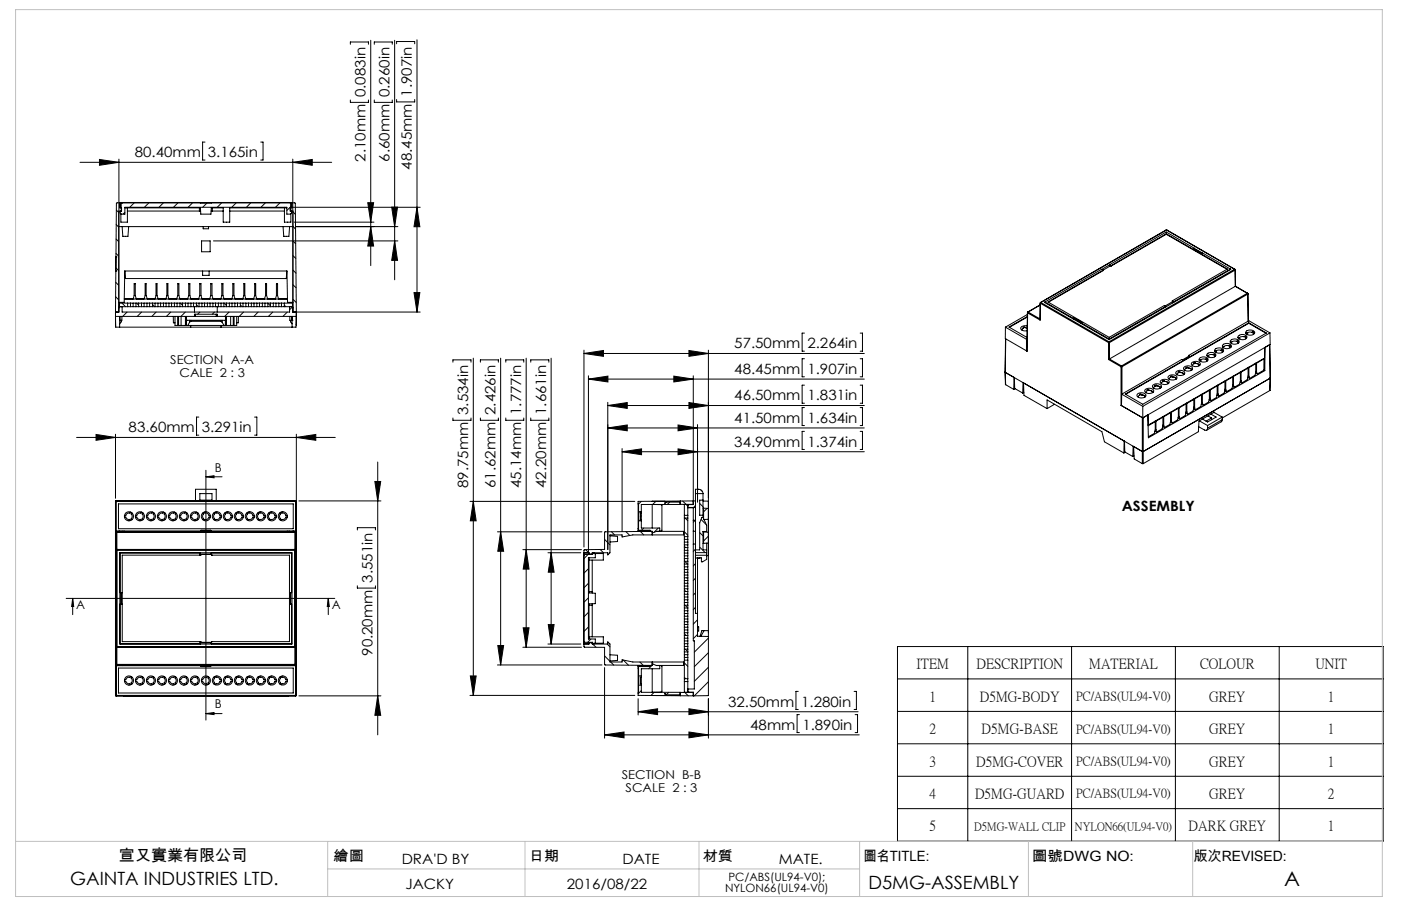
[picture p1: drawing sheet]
<svg xmlns="http://www.w3.org/2000/svg" width="432mm" height="279mm" viewBox="0 0 432 279" stroke-linecap="round" stroke-linejoin="round" font-family="sans-serif">
<defs><g id="words">
<text font-size="6.2" x="395.8" y="273.3">A</text>
<g font-size="5.6">
<text x="21.7" y="272.9">GAINTA INDUSTRIES LTD.</text>
<text x="267.7" y="274.1">D5MG-ASSEMBLY</text>
</g>
<text font-size="4.9" x="36.7" y="265.4">宣又實業有限公司</text>
<g font-size="4.4">
<text x="112.7" y="29.9" transform="rotate(-90 112.7 29.9)">0.083in</text>
<text x="120.1" y="29.9" transform="rotate(-90 120.1 29.9)">0.260in</text>
<text x="126.9" y="29.8" transform="rotate(-90 126.9 29.8)">1.907in</text>
<text x="41.6" y="48.5">80.40mm</text>
<text x="64.1" y="48.5">3.165in</text>
<text x="112.7" y="49.9" transform="rotate(-90 112.7 49.9)">2.10mm</text>
<text x="120.1" y="49.9" transform="rotate(-90 120.1 49.9)">6.60mm</text>
<text x="126.9" y="52.3" transform="rotate(-90 126.9 52.3)">48.45mm</text>
<text x="226.3" y="107.4">57.50mm</text>
<text x="248.8" y="107.4">2.264in</text>
<text x="226.3" y="115.3">48.45mm</text>
<text x="248.8" y="115.3">1.907in</text>
<text x="226.3" y="123.5">46.50mm</text>
<text x="248.8" y="123.5">1.831in</text>
<text x="144.3" y="128" transform="rotate(-90 144.3 128)">3.534in</text>
<text x="152.8" y="128" transform="rotate(-90 152.8 128)">2.426in</text>
<text x="160.6" y="128" transform="rotate(-90 160.6 128)">1.777in</text>
<text x="168.3" y="128" transform="rotate(-90 168.3 128)">1.661in</text>
<text x="226.3" y="130.4">41.50mm</text>
<text x="248.8" y="130.4">1.634in</text>
<text x="39.7" y="133.3">83.60mm</text>
<text x="62.2" y="133.3">3.291in</text>
<text x="226.3" y="137.7">34.90mm</text>
<text x="248.8" y="137.7">1.374in</text>
<text x="144.3" y="150.5" transform="rotate(-90 144.3 150.5)">89.75mm</text>
<text x="152.8" y="150.5" transform="rotate(-90 152.8 150.5)">61.62mm</text>
<text x="160.6" y="150.5" transform="rotate(-90 160.6 150.5)">45.14mm</text>
<text x="168.3" y="150.5" transform="rotate(-90 168.3 150.5)">42.20mm</text>
<text x="345.7" y="157.7">ASSEMBLY</text>
<text x="114.9" y="179.7" transform="rotate(-90 114.9 179.7)">3.551in</text>
<text x="114.9" y="202.3" transform="rotate(-90 114.9 202.3)">90.20mm</text>
<text x="282.5" y="206.1">ITEM</text>
<text x="301" y="206.1">DESCRIPTION</text>
<text x="335.7" y="206.1">MATERIAL</text>
<text x="369.9" y="206.1">COLOUR</text>
<text x="405.4" y="206.1">UNIT</text>
<text x="224.4" y="217.9">32.50mm</text>
<text x="246.9" y="217.9">1.280in</text>
<text x="286.4" y="216.1">1</text>
<text x="302" y="216.1">D5MG-BODY</text>
<text x="372.7" y="216.1">GREY</text>
<text x="409.3" y="216.1">1</text>
<text x="231.2" y="225">48mm</text>
<text x="247.3" y="225">1.890in</text>
<text x="286.4" y="226.1">2</text>
<text x="302.6" y="226.1">D5MG-BASE</text>
<text x="372.7" y="226.1">GREY</text>
<text x="409.3" y="226.1">1</text>
<text x="286.4" y="236.1">3</text>
<text x="300.8" y="236.1">D5MG-COVER</text>
<text x="372.7" y="236.1">GREY</text>
<text x="409.3" y="236.1">1</text>
<text x="286.4" y="246.1">4</text>
<text x="300.5" y="246.1">D5MG-GUARD</text>
<text x="372.7" y="246.1">GREY</text>
<text x="409.3" y="246.1">2</text>
<text x="286.4" y="256.1">5</text>
<text x="366.3" y="256.1">DARK GREY</text>
<text x="409.3" y="256.1">1</text>
<text x="102.8" y="265.4">繪圖</text>
<text x="123.8" y="266.4">DRA'D BY</text>
<text x="163" y="265.4">日期</text>
<text x="191.8" y="266.4">DATE</text>
<text x="216.6" y="265.4">材質</text>
<text x="240" y="266.4">MATE.</text>
<text x="266.1" y="265.4">圖名TITLE:</text>
<text x="318" y="265.4">圖號DWG NO:</text>
<text x="368" y="265.4">版次REVISED:</text>
<text x="124.9" y="274.2">JACKY</text>
<text x="174.7" y="274.2">2016/08/22</text>
</g>
<g font-size="3.9">
<text x="331.7" y="215.9">PC/ABS(UL94-V0)</text>
<text x="331.7" y="225.9">PC/ABS(UL94-V0)</text>
<text x="331.7" y="235.9">PC/ABS(UL94-V0)</text>
<text x="331.7" y="245.9">PC/ABS(UL94-V0)</text>
</g>
<g font-size="3.7">
<text x="52.5" y="112.2">SECTION A-A</text>
<text x="55.3" y="116.2">CALE 2 : 3</text>
<text x="66.2" y="145.4">B</text>
<text x="23.5" y="187.9">A</text>
<text x="102.3" y="187.9">A</text>
<text x="66.2" y="218.4">B</text>
<text x="191.6" y="240.2">SECTION B-B</text>
<text x="192.8" y="244.2">SCALE 2 : 3</text>
</g>
<g font-size="3.5">
<text x="300.2" y="255.8">D5MG-WALL CLIP</text>
<text x="331.3" y="255.8">NYLON66(UL94-V0)</text>
<text x="223.5" y="275.2">NYLON66(UL94-V0)</text>
<text x="224.5" y="271.7">PC/ABS(UL94-V0);</text>
</g>
</g></defs>
<g fill="none" stroke="#000" stroke-width=".31">
<path d="M108 13.7v-.8h5.6v.8M114.3 12.4v69.5M115.4 13.7v-.8h5.5v.8M121.6 12.4v73.9M122.2 13.5v-.7h5.6v.7M128.5 12.3v83.9M108 30.8v.8h5.6v-.8M115.4 30.8v.8h5.5v-.8M122.2 30.7v.7h5.6v-.7M24.7 50.1h77.5M30.7 49.2l6 .9-6 .9zM36.7 49.1v47.1h-1.1"/>
<path d="M63.2 43.8h-.8v5.6h.8M80.4 43.8h.7v5.6h-.7M90.2 50.1l6-.9v1.8zM90.2 49.1v47.1h39.3M35.7 78.1l.9 .9M35.7 79.2h.1M35.8 73.7l.8 .8M35.8 69.3l.8 .7M35.9 64.8l.7 .7M36.6 69.9h53.7l.8 .7M36.9 62.5v1.6h.6v1h-.9v31.1M37 62.5l-1.1 .2-.3 33.5"/>
<path d="M37.3 65.1v.1M37.4 62.6h.1M37.4 62.4v2.8h-.4v.5l.4 .3h1.1v-2.1h49.9v2.1h1.1l.4-.3v-.5h-.3l-.1-2.8M37.6 69.9l.3 3h1.5l.3-3M37.7 62.4h51.5M38.5 65.5l-.6 .5M38.5 64.1h23.3l.1 1.9h3.1l.1-1.9h3.7v4.4h2v-4.4M39.2 63.9v.2M39.3 64.1v4.4h-2v-2.6M39.3 65.1h22.5M41.3 62.6l-1.3 1.3M45.9 62.6l-1.4 1.3"/>
<path d="M50.3 62.6l-1.3 1.3M54.8 62.6l-1.3 1.3M59.3 62.6l-1.3 1.3M61.5 64.1v1M61.7 62.6l-24.7-.2v1.7M62.1 74.3h2.7v3.3h-2.7zM62.6 69.9v.7h1.7v-.7M63.8 62.6l-1.3 1.3M65.1 65.1h3.7M65.2 62.6l24.7-.2v1.7M65.4 64.1v1M65.8 74.3h56.8"/>
<path d="M68.3 62.6l-1.3 1.3M70.7 64.1h17M70.8 65.1h16.9M72.8 62.6l-1.4 1.3M77.3 62.6l-1.3 1.3M81.8 62.6l-1.4 1.3M86.3 62.6l-1.4 1.3M87.2 69.9l.3 3h1.5l.3-3M87.7 64.1v4.4h1.9v-2.6M87.7 64.1h.7M87.7 63.9v.2M89.4 63.9h40.1"/>
<path d="M89.4 64.5l.6 .6M89.5 62.6h.1M89.6 63.8l-1.2 1.1M89.6 65.1v.1M89.9 62.5l1.1 .2 .3 33.5M90 62.5v1.6h-.6v1h.9v31.1M90.3 78.8l.9 .9M90.3 74.4l.8 .8M90.3 65.4l.8 .7M90.7 68.5h24.6M91.3 69.9h31.3M113.3 62.5h1.8l-.8 6z"/>
<path d="M114.3 69.9l.8 6h-1.8zM120.7 63.9h1.8l-.9 6zM121.6 74.3l.9 6h-1.8zM128.5 63.9l.9 6h-1.8zM359.4 70.9h.2M359.4 72.2l-17 9.9M359.4 72.2l18.8 10.8M359.4 72.1l-16.9 9.8M359.4 72.1l18.9 10.9-17 9.8M359.4 72.1v.1M359.5 70.9l-38.8 22.4M359.5 70.9l21.1 12.1"/>
<path d="M359.5 70.9l-38.7 22.4M359.6 70.9h-.1M368.1 76.6l-8.7-5.1-17.4 10.1M368.1 76.6l-.2 .1 2.4 1.4 .3-.1 8.6 5M368.1 76.6v.2M368.1 76.6l2.5 1.4M35.6 96l.3 .2M35.6 96.2l.1 4M35.6 97.6h55.7l-.1 3.3h-55.5zM35.6 91.5l1 1M35.7 87.1l.9 .9M35.7 82.6l.9 .9"/>
<path d="M35.7 83.6h.1M36.6 93.2h1.7l.2-9.6h49.9l.2 9.6h1.7M36.9 98.9h.5v.3l-.5 .7M36.9 98.8h.1M36.9 98.8v-1.2v3.3M37 94.6l-.3 .3M37.6 97.6v1.2h-.7M37.6 93.5l1.1 1.1M37.6 94.6v1.6h51.7v-1.6M38.3 92.2h2.7l.3-1v-3.7h.4v3.7l.3 1h2.4l.3-1v-3.7h.3v3.7l.4 1h2.4l.3-1v-3.7h.3v3.7l.4 1h2.3l.3-1v-3.7h.4v3.7l.3 1h2.3l.4-1v-3.7h.3v3.7l.4 1h2.3l.4-1v-3.7h.3v3.7l.3 1h2.4l.4-1v-3.7h.3v3.7l.4 1h2.3l.3-1v-3.7h.4v3.7l.4 1h2.4l.3-1v-3.7h.3v3.7l.4 1h2.3l.4-1v-3.7h.3v3.7l.4 1h2.3l.3-1v-3.7h.4v3.7l.3 1h2.3l.4-1v-3.7h.3v3.7l.4 1h2.3l.3-1v-3.7h.4v3.7l.3 1h2.4l.3-1v-3.7h.3v3.7l.4 1h2.7M38.3 92.2h50.3M38.5 83.6l.2 2.3h49.5l.2-2.3"/>
<path d="M39.2 96.2l-1.4 1.4M39.3 93.5h.9M39.3 94.6h.9M39.3 93.5h-2.5v1.1h2.5M39.3 93.5v1.1M40.2 93.5h.8M40.2 94.6h.8M40.2 93.5v1.1M41 93.5h.9M41 94.6h.9M41 93.5v1.1M41.9 93.5h.8"/>
<path d="M41.9 94.6h.8M41.9 93.5v1.1M42.1 93.5l.6 .6M42.7 93.5h.9M42.7 94.6h.9M42.7 93.5v1.1M43.6 93.5h.8M43.6 94.6h.8M43.6 93.5v1.1M43.6 96.2l-1.3 1.4M44.4 93.5h.9M44.4 94.6h.9"/>
<path d="M44.4 93.5v1.1M45.3 93.5h.8M45.3 94.6h.8M45.3 93.5v1.1M46.1 93.5h.9M46.1 94.6h.9M46.1 93.5v1.1M47 93.9l.7 .7M47 93.5h.8M47 94.6h.8M47 93.5v1.1M47.8 93.5h.9"/>
<path d="M47.8 94.6h.9M47.8 93.5v1.1M48.1 96.2l-1.3 1.4M48.7 93.5h.8M48.7 94.6h.8M48.7 93.5v1.1M49.5 93.5h.9M49.5 94.6h.9M49.5 93.5v1.1M50.4 93.5h.8M50.4 94.6h.8M50.4 93.5v1.1"/>
<path d="M51.1 93.5l.1 .1M51.2 93.5h.9M51.2 94.6h.9M51.2 93.5v1.1M52.1 94.5v.1M52.1 93.5h.8M52.1 94.6h.8M52.1 93.5v1.1M52.6 96.2l-1.3 1.4M52.9 93.5h.9M52.9 94.6h.9M52.9 93.5v1.1"/>
<path d="M53.4 97.6v2h.5M53.8 93.5h.8M53.8 94.6h.8M53.8 93.5v1.1M53.9 97.6v2.8h.9M54.6 93.5h.9M54.6 94.6h.9M54.6 93.5v1.1M54.8 97.6v2.8M55 97.6v2.8M55.5 93.5h.8M55.5 94.6h.8"/>
<path d="M55.5 93.5v1.1M55.6 93.5l.7 .7M56.3 93.5h.9M56.3 94.6h.9M56.3 93.5v1.1M57.1 96.2l-1.3 1.4v2.8M57.2 93.5h.8M57.2 94.6h.8M57.2 93.5v1.1M57.2 97.6v2.8M57.3 97.6v2.8M57.4 98.8h.1"/>
<path d="M57.4 98.8h1.1M57.4 97.6v2.8M58 93.5h.8M58 94.6h.8M58 93.5v1.1M58.5 98.8h.3M58.5 99.3l-.6 1.1M58.5 98.8v.5M58.8 99.1l-.3 .2M58.8 93.5h.9M58.8 94.6h.9M58.8 93.5v1.1"/>
<path d="M58.8 98.8v.3M58.8 98.8h9.3M58.8 99.1h9.3M59.7 93.5h.8M59.7 94.6h.8M59.7 93.5v1.1M59.9 94.6v1.6M59.9 97.6v-.7h7.1v.7M60.1 96.9v.7M60.3 96.9v.7M60.5 93.9l.6 .7M60.5 93.5v1.1"/>
<path d="M60.5 93.5h.8M60.5 94.6h.8M61.3 93.5h.9M61.3 94.6h.9M61.3 93.5v1.1M61.6 96.2l-.7 .7M62.2 93.5h.8M62.2 94.6h.8M62.2 93.5v1.1M62.4 83.6v1.3h2.1v-1.3M63 93.5h.9M63 94.6h.9"/>
<path d="M63 93.5v1.1M63.9 93.5h.8M63.9 94.6h.8M63.9 93.5v1.1M64.6 93.5l.1 .2M64.7 93.5h.9M64.7 94.6h.9M64.7 93.5v1.1M65.6 93.5v1.1M65.6 93.5h.8M65.6 94.6h.8M66.1 96.2l-.7 .7"/>
<path d="M66.4 93.5h.9M66.4 94.6h.9M66.4 93.5v1.1M66.6 96.9v.7M66.8 96.9l.1 .7M67 94.6v1.6M67.3 93.5h.8M67.3 94.6h.8M67.3 93.5v1.1M68.1 99.1l.3 .2M68.1 98.8h.3M68.1 98.8v.3"/>
<path d="M68.1 93.5h.9M68.1 94.6h.9M68.1 93.5v1.1M68.4 98.8h1.1M68.4 98.8v.5M68.4 99.3l.6 1.1M69 93.5h.8M69 94.6h.8M69 93.5v1.1M69 93.5l.8 .8M69.5 98.8v1.6M69.5 97.6v1.2"/>
<path d="M69.6 97.6v2.8M69.7 97.6v2.8M69.8 93.5h.9M69.8 94.6h.9M69.8 93.5v1.1M70.6 96.2l-1.3 1.4M70.7 93.5h.8M70.7 94.6h.8M70.7 93.5v1.1M71.1 97.6v2.8M71.5 93.5h.9M71.5 94.6h.9"/>
<path d="M71.5 93.5v1.1M71.9 97.6v2.8M72.1 97.6v2.8M72.4 93.5h.8M72.4 94.6h.8M72.4 93.5v1.1M73 97.6v2.8h-.9M73.2 93.5h.9M73.2 94.6h.9M73.2 93.5v1.1M73.5 97.6l-.1 2h-.4M74.1 94.1l.5 .5"/>
<path d="M74.1 93.5h.8M74.1 94.6h.8M74.1 93.5v1.1M74.9 93.5h.9M74.9 94.6h.9M74.9 93.5v1.1M75.1 96.2l-1.4 1.4M75.8 93.5h.8M75.8 94.6h.8M75.8 93.5v1.1M76.6 93.5h.9M76.6 94.6h.9"/>
<path d="M76.6 93.5v1.1M77.5 93.5h.8M77.5 94.6h.8M77.5 93.5v1.1M78 93.5l.3 .3M78.3 93.5h.9M78.3 94.6h.9M78.3 93.5v1.1M79.2 93.5v1.1M79.2 93.5h.8M79.2 94.6h.8M79.6 96.2l-1.4 1.4"/>
<path d="M80 93.5h.9M80 94.6h.9M80 93.5v1.1M80.9 93.5h.8M80.9 94.6h.8M80.9 93.5v1.1M81.7 93.5h.8M81.7 94.6h.8M81.7 93.5v1.1M82.5 93.5h.9M82.5 94.6h.9M82.5 93.5v1.1"/>
<path d="M82.5 93.5l.9 .8M83.4 93.5h.8M83.4 94.6h.8M83.4 93.5v1.1M84.1 96.2l-1.4 1.4M84.2 93.5h.9M84.2 94.6h.9M84.2 93.5v1.1M85.1 93.5h.8M85.1 94.6h.8M85.1 93.5v1.1M85.9 93.5h.8"/>
<path d="M85.9 94.6h.8M85.9 93.5v1.1M86.7 93.5h.9M86.7 94.6h.9M86.7 93.5v1.1M87.6 94.1l.5 .5M87.6 93.5h2.5v1.1h-2.5M87.6 93.5v1.1M88.5 96.2l-1.3 1.4M89.3 97.6v1.2h.7M89.9 94.6l.3 .3M90 98.8h.1"/>
<path d="M90 98.9h-.5v.3l.5 .7M90 98.8v-1.2v3.3M90.1 94.7l-.8 .8M90.3 92.3l1 1M90.3 87.8l1 1M90.3 83.3l.9 .9M91.3 96.2v4M91.3 96.2v1.4M127.6 90.2h1.8l-.9 6zM316.7 96.4l-.2 11.9M316.7 96.4v.1M316.7 97l-6.8 3.9"/>
<path d="M316.7 97.6l-5.7 3.3 5.5 3M316.7 97.8l-5.6 3.1M316.7 96.5l-.2 11.8M316.7 96.5l3.9 2.2M316.8 96.2l-.1 .2M316.8 96.2h.1M316.9 96.2l-.2 .3M316.9 96.2l3.6 2.2M320.5 98.5l.1 .2M320.6 94l-3.8 2.2M320.6 94.1l-3.7 2.1M320.6 93.5h.1"/>
<path d="M320.6 93.5v5.2M320.6 93.5l21.1 12.2M320.7 93.3l-.1 .2M320.7 93.3h.1M320.8 93.3l-.2 .2M320.8 93.3l21 12.1M322.1 93.1l8.6 5M322.1 93.1v.2M322.1 93.2l19.7 11.5M330.7 98.1v.2M330.9 98.1h.1M330.9 98l2.5 1.4-.2 .2"/>
<path d="M330.9 98l-.2 .1M330.9 98.1l2.4 1.4M330.9 98v.5v-.4M333.2 99.6v.2M333.2 99.6l8.6 5M340 83.3l-16.9 9.9M340 83.3l-17 9.8 18.8 10.9 17-9.8 .5 .3M340 83.3l-.5-.3-17.4 10.1M342 81.6l.5 .3M342 81.6l-.1 .6M342 81.7l-2.5 1.4M342.4 82.1l-.1-.1-2.3 1.3"/>
<path d="M342.5 81.9l-.1 .2M359.3 94.5l-17.5 10.1M359.3 94.5v.2M361.3 92.8l.2 .2M361.3 92.8l.5 .3M361.5 93l-2.4 1.4M361.5 93l-.1 .4M361.8 93.1v.1M379.2 83v.1M379.2 83l-17.4 10.1M379.2 83l-37.4 21.7M380.5 83l.1 .3"/>
<path d="M380.5 83h.1M380.5 83l-38.7 22.4M380.6 83l.1 .2M380.6 83.3l-38.7 22.4M380.7 88.3h.1M380.7 88.3l3.8 2.2M380.7 83.2l-.1 .1M380.7 83.2v5.1M380.7 88.3l-38.8 22.4M380.7 88.3l3.7 2.2M384.4 90.5l.2 .2M384.4 90.5h.1"/>
<path d="M384.4 90.5l-38.7 22.4M384.5 90.5l.1 .1M384.6 90.7l-38.8 22.4M384.6 90.7l.1 8.4M384.6 90.6v.1M384.6 90.6l.1 8.4M384.9 99.7l5.3 3.1M384.9 99.7l-38 21.9M384.9 99.6v.1M54.8 100.4h.2M55 100.4h.8M55.8 100.4h1.4"/>
<path d="M57.2 100.4h.1M57.3 100.4h.1M57.4 100.4h12.1M58.8 100.4v.5M68.1 100.4v.5M69.5 100.4h.1M69.6 100.4h.1M69.7 100.4h1.4M71.1 100.4h.8M71.9 100.4h.2M139.6 111.7v-.7h5.6v.7M145.9 110.5v104"/>
<path d="M148.1 111.7v-.7h5.5v.7M154.3 110.5v94.6M155.9 111.7v-.7h5.5v.7M162.2 110.5v89.1M163.6 111.7v-.7h5.6v.7M169.9 110.5v88.1M180 108v60.7M180 109h86.4M180 109l6-.9v1.8zM181.4 115.9v55.1M181.4 116.9h85M181.4 116.9l6-.9v1.8z"/>
<path d="M207.7 116l6 .9-6 .9zM212.3 108.1l6 .9-6 .9zM213.7 115.9v39.7h-1.4l-.3 .3M218.3 108v106.5l-4.6 .1M247.9 102.7h-.7v5.6h.7M247.9 110.6h-.7v5.6h.7M247.9 118.8h-.7v5.6h.7M265.1 102.7h.7v5.6h-.7M265.1 110.6h.7v5.6h-.7M265.1 118.8h.7v5.6h-.7M309.8 114.8h.1M309.8 114.8l.2 3.8"/>
<path d="M309.8 114.8l2.8 1.7M309.9 100.9l-.1 3.5 6.6 3.8M309.9 100.9l6.5 3.7M309.9 104.5l-.1 10.3M310 118.6l2.5 1.5M310 104.5l-.2 10.3M312.5 116.4v3.7M312.6 116.5l36.6 21.1M312.6 116.5l.1 3.3 2.5 1.4M312.9 119.9l-.4 .2M315.3 118l-.1 3.2M315.4 100.9h.4l.8 .3"/>
<path d="M315.4 100.9l.1 .2-.4 .3-.1 .4M315.4 100.9v.3M315.5 118.1l.1 3.8 7.1 4.1M316.4 104.6v3.6M316.4 108.2l.1 .1M316.5 108.1l-.1 .1M316.5 104.5l-.1 .1M316.6 100.5a1.47 1.47 0 0 0-2 .9l.6 .5 1.4 .1M341.7 105.7h.2M341.7 105.7v5.2M341.7 110.9l3.8 2.2M341.8 105.4l-.1 .3"/>
<path d="M341.8 105.4l.1 .3M341.8 104.6v.1M341.9 110.7l-.2 .2M341.9 110.7h.1M341.9 110.7l3.8 2.2M341.9 105.7v5M345.5 113.1h.3M345.5 113.1v11.9M345.7 112.9l-.2 .2M345.7 112.9l.1 .2M345.8 113.1v8.4M355.5 118.7a1.77 1.77 0 0 1 2.5 .4 1.57 1.57 0 0 1-1.4 .9 1.57 1.57 0 0 1-1.4-.9z"/>
<path d="M356 118.9l.4-.1 .2 .2a.87 .87 0 0 1 1 .6M356 118.9l.1 .2-.5 .3v.3M356 118.9v.2M356.4 119l1.5 .5M357.6 119.6h.1M357.6 119.6h.2M357.7 117.5a1.72 1.72 0 0 1 2.7 .3 1.54 1.54 0 0 1-1.5 .8 1.54 1.54 0 0 1-1.3-.9zM358.4 117.4h.4l.2 .2a.87 .87 0 0 1 1 .6M358.4 117.4l.1 .3-.4 .2-.1 .5M358.4 117.4v.3M358.8 117.7l1.5 .4M360 118.2h.1"/>
<path d="M360 118.2h.2M360.1 116.1a1.72 1.72 0 0 1 2.7 .3 1.57 1.57 0 0 1-2.8-.1zM360.8 116.1l.4-.1 .2 .2a.82 .82 0 0 1 1 .6M360.8 116.1l.1 .2-.4 .3-.1 .3M360.8 116.1v.2M361.2 116.3l.9 .1 .6 .3M362.4 116.8h.1M362.7 114.5a1.82 1.82 0 0 1 2.5 .5 1.55 1.55 0 0 1-1.4 .8 1.55 1.55 0 0 1-1.4-.9zM363.2 114.7l.4-.1 .1 .2a.87 .87 0 0 1 1.1 .6M363.2 114.7l.1 .2-.4 .2-.1 .5M363.2 114.7v.3M363.6 114.9l.9 .1 .6 .4"/>
<path d="M364.8 115.4h.1M364.8 115.4l.1 .1M365.1 113.1a1.51 1.51 0 0 1 2.4 .7 1.64 1.64 0 0 1-2.7-.2zM365.6 113.3l.4-.1 .9 .4 .3 .5M365.6 113.3l.1 .2-.4 .3-.1 .4M365.6 113.3v.3M366 113.5l.9 .1 .5 .4M366.4 109.6l.2 .1-2.1 1.3-.3-.2-18.5 10.8M366.4 109.6v.3M367.2 114.1h.1M367.2 111.9a1.75 1.75 0 0 1 2.8 .3 1.55 1.55 0 0 1-1.4 .9 1.55 1.55 0 0 1-1.4-.9zM368 111.9h.4l1 .4 .2 .4"/>
<path d="M368 111.9l.1 .2-.4 .3-.1 .4M368 111.9v.3M368.4 112.1l.9 .2 .5 .3M369.6 112.6v.1M369.6 112.7h.1M369.7 111.2l.3 .1M369.7 110.5a1.67 1.67 0 0 1 2.7 .4 1.71 1.71 0 0 1-2.9 0zM370 111.3h.1M370 111.3v.1M372.1 109.8l.3 .1M372.1 109.1a1.69 1.69 0 0 1 2.7 .5 1.71 1.71 0 0 1-2.9-.1zM372.1 110.8l-1.4-.1-1.1 .4"/>
<path d="M372.1 110.8l-.3 .2 .2 .4M372.1 110.8v.3M372.1 111.1l.1 .1M372.1 111.1l-.2 .1M372.4 109.9h.1M372.4 109.9v.2M374.5 109.4l-.3-.2-2.2 .5M374.5 109.4l-.3 .2 .1 .5M374.5 108.4l.3 .3M374.5 109.4v.3M374.5 109.7l.1 .1M374.5 109.7l-.2 .1"/>
<path d="M374.5 107.7a1.6 1.6 0 0 1 2.6 .5 1.68 1.68 0 0 1-2.8-.1zM375.1 118.9v.1M375.1 119l-2.1 1.2M375.1 119v2.6l-.2 1-1.7 1M375.3 118.7l.1 .2M375.4 118.9v2.6M376.9 108.1l-.3-.3-2.2 .5M376.9 108.1l-.3 .1 .1 .5M376.9 107.1l.2 .2M376.9 108.1v.2M376.9 108.3l.1 .1M376.9 108.3l-.2 .1"/>
<path d="M376.9 106.3a1.62 1.62 0 0 1 2.6 .5 1.65 1.65 0 0 1-2.8 0zM377.5 117.5v.1M377.5 117.6l-2.1 1.3M377.5 117.6v2.7l-.2 .9-1.7 1M377.5 120l.3 .1M377.7 117.4l.1 .1M377.8 117.5v2.6M379.3 106.6l-1.2-.1-1.3 .4M379.3 106.6l-.3 .2 .1 .5M379.3 105.7l.2 .2M379.3 106.6v.3M379.3 106.9l.1 .2"/>
<path d="M379.3 106.9l-.2 .1M379.3 105a1.62 1.62 0 0 1 2.6 .4 1.65 1.65 0 0 1-2.8 0zM379.9 116.1v.1M379.9 119.1l.5 .4M379.9 116.2l-2.1 1.3M379.9 116.2v2.7l-.2 .9-1.7 1M379.9 118.6l.3 .1M379.9 119.2h.1M380.1 116l.1 .1M380.2 116.1v2.6M380.2 118.7l.2 .8M381.7 105.3l-1.2-.1-1.3 .4"/>
<path d="M381.7 105.3l-.3 .1 .1 .5M381.7 105.3v.3M381.7 105.6l.1 .1M381.7 105.6l-.2 .1M381.7 104.3l.2 .1M381.7 103.6a1.62 1.62 0 0 1 2.6 .4 1.65 1.65 0 0 1-2.8 0zM381.9 104.4h.1M381.9 104.4v.1M382.2 114.8l.1 .1M382.2 117.8l.6 .3M382.3 114.9l-2.1 1.2M382.3 114.9v2.6l-.2 1-1.7 1"/>
<path d="M382.3 117.3l.2 .1M382.3 117.8h-.1M382.4 114.6l.1 .2M382.5 114.8v2.6M382.5 117.4l.3 .7M384.1 103.9l-1.2-.1-1.3 .4M384.1 103.9l-.3 .2 .1 .4M384.1 103.9v.3M384.1 104.2l.1 .1M384.1 104.2h-.2M384.1 102.9l.2 .1M384.1 102.2a1.67 1.67 0 0 1 2.6 .5 1.68 1.68 0 0 1-2.8-.1z"/>
<path d="M384.3 103h.1M384.3 103v.2M384.6 113.4l.1 .1M384.6 116.4l.6 .3M384.7 113.5l-2.2 1.3M384.7 113.5v2.6l-.3 1-1.6 1M384.7 115.9l.2 .1M384.7 116.4l-.1 .1M384.8 113.2l.1 .2M384.9 113.4v2.6M384.9 116l.3 .7M386.5 102.5l-.4-.2-2.1 .5"/>
<path d="M386.5 102.5l-.3 .2 .1 .5M386.5 102.5v.3M386.5 102.8l.1 .1M386.5 102.8l-.2 .1M387 112v.1M387 115.1l.5 .2M387 112.1l-2.1 1.3M387 112.1v2.7l-.2 .9-1.6 1M387 114.5l.3 .2M387.2 111.9l.1 .1M387.3 112v2.7M387.3 114.7l.2 .6"/>
<path d="M389.5 110.6l.1 .1M389.5 114.1l.3 .2M389.6 110.7l-2.3 1.3M389.6 110.7l-.1 3.5-2 1.1M389.8 107.2l-.1 3.2-35.8 20.7M389.8 114.3l-35.9 20.7-.1-7-1.4 .8v14.2M391.3 106.3l.2 10.3M391.3 106.3l-1.4 .8-.1 7.2M391.4 102.7l.1 3.5-37.7 21.7M391.4 102.7l-39.2 22.6M391.4 102.7l-6.5-3.8-18.5 10.7M391.5 116.6l-39.4 22.6"/>
<path d="M391.5 116.6h.1M391.5 116.6l-.1 3.8M23.6 134.9h79.7M29.6 134l6 .9-6 .9zM35.6 133.9v19.8M61.3 128.6h-.7v5.6h.7M78.5 128.6h.7v5.6h-.7M91.3 133.9v80.5M91.3 134.9l6-.9v1.8zM139.6 128.9v.7h5.6v-.7M148.1 128.9v.7h5.5v-.7M155.9 128.9v.7h5.5v-.7"/>
<path d="M163.6 128.9v.7h5.6v-.7M187.3 124.1v45.4M187.3 132h79.1M187.3 125.1h79.1M187.3 132l6-.9v1.8zM187.3 125.1l6-1v1.8zM191.7 138.3v25.6M191.7 139.3h74.7M191.7 139.3l6-.9v1.8zM209 131.1l6 .9-6 .9zM209 138.4l6 .9-6 .9zM212.3 124.1l6 1-6 .8z"/>
<path d="M215 131v23.8M247.9 125.7h-.7v5.5h.7M247.9 133h-.7v5.6h.7M265.1 125.7h.7v5.5h-.7M265.1 133h.7v5.6h-.7M315.6 121l-.4 .2M322.7 126v-2.7l16.9 9.8 .8 3.1 6 3.5M325 124.7l-2.3 1.3M345.5 125h.2M345.5 125l6.6 3.8v14.2M345.7 121.6v3.5l6.5 3.8M345.7 121.6l6.5 3.7"/>
<path d="M346.5 136l-.1 3.7M346.6 136.1l.1 3.3 2.4 1.4M346.8 121.5l38.1-21.9 5.4 3.1-38.1 22zM346.8 139.5l-.4 .2M349.2 137.6l2.9 1.6M349.2 137.6l-.1 3.2M350.7 121.4a1.52 1.52 0 0 1 2.5 .7 1.66 1.66 0 0 1-2.8-.3zM351.2 121.6l.4-.1 .2 .2a.87 .87 0 0 1 1 .6M351.2 121.6l.1 .2-.4 .3-.1 .4M351.2 121.6v.2M351.6 121.8l.9 .1 .6 .4M352.1 139.2l-2.7-1.5 .2 3.8 2.5 1.5"/>
<path d="M352.2 125.3v3.6M352.8 122.3h.1M352.8 122.3l.2 .1M353.1 120.1a1.53 1.53 0 0 1 2.5 .6 1.64 1.64 0 0 1-2.8-.2zM353.6 120.2h.4l.2 .2a.87 .87 0 0 1 1 .6M353.6 120.2l.1 .2-.4 .3-.1 .4M353.6 120.2v.3M353.8 127.9l-1.6 1M353.8 127.9l.1 3.2M353.8 131.1h.1M354 120.4l.9 .1 .6 .4M355.2 121h.1"/>
<path d="M355.2 121h.2M356 129.9l.1 .1M356 132.9l.5 .3M356.1 130l-2.2 1.3M356.1 130v2.7l-.3 .9-1.9 1.1M356.1 132.4l.2 .1M356.1 133h-.1M356.2 129.8l.1 .1M356.3 129.9v2.6M356.3 132.5l.2 .7M358.4 128.6v.1M358.4 131.6l.5 .2"/>
<path d="M358.4 128.7l-2.1 1.2M358.4 128.7v2.6l-.2 1-1.7 .9M358.4 131l.3 .2M358.4 131.6h.1M358.6 128.4l.1 .1M358.7 128.5v2.7M358.7 131.2l.2 .6M360.7 127.2l.1 .1M360.8 130.2l.5 .3M360.8 127.3v2.6l-.2 1-1.7 .9M360.8 127.3l-2.1 1.2M360.8 129.6l.2 .2"/>
<path d="M360.8 130.2h-.1M361 127v.1M361 127.1v2.7M361 129.8l.3 .7M363.1 125.8l.1 .1M363.1 128.9l.5 .2M363.2 125.9l-2.2 1.2M363.2 125.9v2.7l-.3 .9-1.6 1M363.2 128.3l.2 .1M363.3 125.7l.1 .1M363.4 125.8v2.6M363.4 128.4l.2 .7"/>
<path d="M365.5 127.4h.1M365.5 124.4v.2M365.5 127.4l.5 .3M365.5 124.6v2.6l-.2 1-1.7 .9M365.5 124.6l-2.1 1.2M365.5 126.9l.3 .1M365.5 127.5h-.1M365.7 124.3l.1 .1M365.8 124.4v2.6M365.8 127l.2 .7M367.8 123l.1 .2M367.9 126h.1"/>
<path d="M367.9 126l.5 .4M367.9 123.2l-2.1 1.2M367.9 123.2v2.6l-.2 1-1.7 .9M367.9 125.5l.3 .2M367.9 126.1l-.1 .1M368.1 122.9l.1 .1M368.2 123v2.7M368.2 125.7l.2 .7M369.4 131.6l1.8 1a.58 .58 0 0 0 .7 .1 .58 .58 0 0 0 .3-.7M369.6 129.8l2.6 1.4M370.2 121.7l.1 .1M370.3 124.6l.5 .4"/>
<path d="M370.3 121.8l-2.1 1.2M370.3 121.8v2.6l-.2 1-1.7 1M370.3 124.1l.3 .2M370.4 124.7h-.2M370.5 121.5l.1 .1M370.6 121.6v2.7M370.6 124.3l.2 .7M372.2 131.2v.8M372.3 128.3l1.1 .6M372.7 120.3v.1M372.7 123.2l.5 .4M372.7 120.4l-2.1 1.2"/>
<path d="M372.7 120.4v2.6l-.2 1-1.7 1M372.7 122.7l.3 .2M372.8 123.3l-.1 .1M373 120.1v.1M373 120.2v2.7M373 122.9l.2 .7M373.2 127.7l1.6 .9-2.6 1.5-1.6-.9M373.4 128.9l-1.7 1M373.4 128.9v.5M374.2 127.2l2.5 1.4M374.3 127.2l-4.8 2.7-.1 3.2-17 9.9M375.1 121.8h.1"/>
<path d="M375.1 121.8l.5 .4M375.1 121.4l.3 .1M375.2 121.9l-.1 .1M375.4 121.5l.2 .7M376.7 129.4l-.3 .7-4.5 2.6M376.7 128.6v.8M376.7 128.6l-4.5 2.6M376.7 129.4l-4.5 2.6M377.5 120.5h.1M377.5 120.5l.5 .3M377.6 120.5l-.1 .1M377.8 120.1l.2 .7"/>
<path d="M391.4 120.4l-14.7 8.5M391.4 120.4h.1M35.6 154.7v59.7M35.6 154.7l.1 .1M35.7 154.6h.1M35.7 154.6v9.5M35.7 154.6h55.5M35.7 154.6v9.2M35.8 154.5l-.2 .2M35.8 154.5h55.3M35.8 154.5l.1 .1M36.5 155.4h53.9v7.7h-53.9z"/>
<path d="M37.9 154.6h.2M38.3 159.5h.5a.96 .96 0 0 0 1.2 .7l.2 .3M40.2 157.9l-.2 .4a1.01 1.01 0 0 0-1.2 .7h-.5M40.6 158.2l-.2 .3a.98 .98 0 0 1 0 1.4l.2 .4M41.7 159.5h.5a.96 .96 0 0 0 1.2 .7l.2 .3M43.6 157.9l-.2 .4a1.01 1.01 0 0 0-1.2 .7h-.5M44 158.2l-.2 .3a.98 .98 0 0 1 0 1.4l.2 .4M45.1 159.5h.4a.96 .96 0 0 0 1.3 .7l.2 .3M47 157.9l-.2 .4a1.01 1.01 0 0 0-1.3 .7h-.4M47.4 158.2l-.2 .3a.98 .98 0 0 1 0 1.4l.2 .4M48.5 159.5h.4a.96 .96 0 0 0 1.3 .7l.2 .3M50.4 157.9l-.2 .4a1.01 1.01 0 0 0-1.3 .7h-.4"/>
<path d="M50.8 158.2l-.2 .3a.98 .98 0 0 1 0 1.4l.2 .4M51.9 159.5h.4a.96 .96 0 0 0 1.3 .7l.2 .3M53.8 157.9l-.2 .4a1.01 1.01 0 0 0-1.3 .7h-.4M54.2 158.2l-.2 .3a.98 .98 0 0 1 0 1.4l.2 .4M55.3 159.5h.4a.96 .96 0 0 0 1.3 .7l.1 .3M57.1 157.9l-.1 .4a1.01 1.01 0 0 0-1.3 .7h-.4M57.6 158.2l-.2 .3a.98 .98 0 0 1 0 1.4l.2 .4M58.7 159.5h.4a.96 .96 0 0 0 1.3 .7l.1 .3M60.3 154.5v-3.6h6.3v3.6M60.5 157.9l-.1 .4a1.01 1.01 0 0 0-1.3 .7h-.4M61 158.2l-.3 .3a.98 .98 0 0 1 0 1.4l.3 .4M61.6 154.5v-2.3h3.7v2.3"/>
<path d="M61.6 154.2h3.7M62.5 158.2l.3 .3a.98 .98 0 0 0 0 1.4l-.3 .4M63 157.9l.1 .4a1.01 1.01 0 0 1 1.3 .7h.4M63.5 147l2.5-.3v.7zM63.5 147h4.9M63.5 145v77.1M64.8 159.5h-.4a.96 .96 0 0 1-1.3 .7l-.1 .3M65.9 158.2l.2 .3a.98 .98 0 0 0 0 1.4l-.2 .4M66.4 157.9l.1 .4a1.01 1.01 0 0 1 1.3 .7h.4M68.2 159.5h-.4a.96 .96 0 0 1-1.3 .7l-.1 .3M69.3 158.2l.2 .3a.98 .98 0 0 0 0 1.4l-.2 .4M69.7 157.9l.2 .4a1.01 1.01 0 0 1 1.3 .7h.4"/>
<path d="M71.6 159.5h-.4a.96 .96 0 0 1-1.3 .7l-.2 .3M72.7 158.2l.2 .3a.98 .98 0 0 0 0 1.4l-.2 .4M73.1 157.9l.2 .4a1.01 1.01 0 0 1 1.3 .7h.4M75 159.5h-.4a.96 .96 0 0 1-1.3 .7l-.2 .3M76.1 158.2l.2 .3a.98 .98 0 0 0 0 1.4l-.2 .4M76.5 157.9l.2 .4a1.01 1.01 0 0 1 1.3 .7h.4M78.4 159.5h-.4a.96 .96 0 0 1-1.3 .7l-.2 .3M79.5 158.2l.2 .3a.98 .98 0 0 0 0 1.4l-.2 .4M79.9 157.9l.2 .4a1.01 1.01 0 0 1 1.3 .7h.4M81.8 159.5h-.4a.96 .96 0 0 1-1.3 .7l-.2 .3M82.9 158.2l.2 .3a.98 .98 0 0 0 0 1.4l-.2 .4M83.3 157.9l.2 .4a1.01 1.01 0 0 1 1.2 .7h.5"/>
<path d="M85.2 159.5h-.5a.96 .96 0 0 1-1.2 .7l-.2 .3M86.3 158.2l.2 .3a.98 .98 0 0 0 0 1.4l-.2 .4M86.7 157.9l.2 .4a1.01 1.01 0 0 1 1.2 .7h.4M88.5 159.5h-.4a.96 .96 0 0 1-1.2 .7l-.2 .3M88.8 154.6h.2M91.1 154.5l.2 .2-.1 .1M91.1 154.5l-.1 .1M91.2 154.6v9.2M91.2 154.6h.1M91.2 154.6v9.5M92.1 154.5h25.3M115.5 148.5h1.8l-.9 6z"/>
<path d="M116.4 142.5v84.1M144.9 154.6h50.8M145.9 154.6l.9 6h-1.8zM196.7 155.4h.1M196.8 157.8h.9l-.4 .1v2.6h.4M196.8 157.8v2.8M196.8 155.4v2.4M197.3 158.2h.4M197.7 154.6l-.9 .8M197.7 159.1l-.4 .3M201 154.6h3.9v.7l.5-.5h4.2v.8M202.2 154.6l-1 1"/>
<path d="M206.4 154.8l-.7 .8M209.7 154.5v1M210.4 154.5l1.1 1M210.9 158.9v.9M210.9 158.9h1.1M210.9 155.6v3.3M210.9 159.8v5.7M210.9 159.8h1.1M211.2 159.8l.8 .8M211.5 155.6l.5 .5M212 158.9v.9M212 156.6h1.7v41h.3v14.9h-2"/>
<path d="M212 155.6v3.3M212 159.8v5.7M212 156.5h2.3M213.7 155.5l-16 .1v4.9M214.3 154.5l-17.6 .1v9.2h3.6M214.3 152.2h2.4M214.3 155.9l-.6 .6M215.7 155.3l1 1M215.9 151l.6 .6M216.7 152.2a1.39 1.39 0 0 0-1.4-1.3h-1v38.3h.7M216.7 154.2h-1v4.7h1M216.7 159.6l1.1 2.4v1.9h-1.1v5.7h1.1"/>
<path d="M216.7 159.6h-.4l-.6 1.6v8.4h-1.4M216.7 152.2v7.4M216.7 154.5l1.6 .1M216.7 156.7h.2M216.9 156.7v3.5l1.4-.1M216.9 156.7l1.4 .1M217.9 156.8l-1 1M349.5 140.6l-.4 .2M352.1 143h.3M35.7 164.1l.1 .1M35.7 163.8h55.5M35.8 164.2h.2"/>
<path d="M35.8 169.7h.1M35.8 164.2v5.5M35.9 169.7h.2M35.9 169.7v29.7M36 169.4h.1M36 169.4l-.2 .3M36 164l-.2 .2M36 164v.2M36 164l-.2-.1-.1 .2M36 164h54.9M36 169.4l.1 .1M36 169.4h54.9"/>
<path d="M36 164.2v5.2M36 164.2h54.9M36.1 169.5l-.2 .2M36.1 169.5v.2M36.1 169.5h54.7M36.1 169.7v29.7M36.1 169.7h54.7M36.6 163.9h.1M36.7 163.9h.1M36.8 163.9h.1M36.9 170.5h53.1v28.1h-53.1zM37.6 163.8v.1"/>
<path d="M38.2 163.8l.3 .1M61.7 171.2h.1M61.7 171.2h-24v26.7h24M61.7 170.5v.7M61.7 171h3.5M61.8 171v-.5h-24.8v12.3h.4v3.5M61.8 170.9h3.3M61.8 170.9v.1M61.9 163.8h.1M61.9 163.8v-.3h3v.3M62.4 163.9h.1M64.5 163.9h.1"/>
<path d="M64.9 163.8h.1M65.1 170.9v.1M65.1 171v-.5h24.8v12.3h-.4v3.5h.4v12.2h-24.8v-.4M65.2 171.2h.1M65.2 171.2h24v26.7h-24M65.2 170.5v.7M88.7 163.8l-.3 .1M89.3 163.8v.1M90.1 163.9h.1M90.2 163.9h.1M90.3 163.9h.1M90.8 169.5l.2 .2"/>
<path d="M90.8 169.7h.2M90.8 169.5v.2M90.8 169.7v29.7M90.9 169.4l.2 .3M90.9 169.4h.1M90.9 164.2h.2M90.9 164v.2M90.9 164l.2 .2M90.9 164l.2-.1 .1 .2M90.9 164.2v5.2M90.9 169.4l-.1 .1M91 169.7v29.7"/>
<path d="M91.1 169.7h-.1M91.1 164.2v5.5M91.2 164.1l-.1 .1M110.1 163.4v-.7h5.6v.7M153.3 164h32.2M154.3 164l.9 6h-1.8zM161.1 169.5h18.1M162.2 169.5l.9 6h-1.8zM168.9 170.5h10.1M169.9 170.5l.9 6h-1.8zM179.9 171.2h.1M180 170.5h1.5v.5"/>
<path d="M180 171h2.7v-.5h.4l.4 .4v1.1h-2.1v25.1h2.1v1.1l-.4 .3h-.4v-.4h-2.7zM180.5 169.5l1 1M181.3 171l-1.3 1.2M181.4 175.4l-1.4 1.3M181.4 179.9l-1.4 1.3M181.4 172.7h.1M181.5 172.7v10.1l2 .2v3.2h-2v10.9M181.5 172v.7M181.5 170.9h1M181.9 170.9l-.4-.4h-1.6v28h1.6M182.5 170.7h.2M182.5 172.7v10.2"/>
<path d="M183.3 170.7h2.6v2h-4.4M185 169.4l1 1.1M186.3 166.3l1.7 1.7M188 165.2l2.3 .2v1.6l-2.3 .1M188.5 164l.9 1M192.9 163.9l1.2 1.2M196.7 163.5h3.6v.3M196.8 160.6l-.1 2.5M196.8 160.6h.9M197.3 160.2h.4M197.4 163.9l1 1.1M197.7 160.5v.1"/>
<path d="M197.7 160.6v2.2h5.6v1.1M198.4 162.8l-.7 .7M200.3 163.8l.7 .1M201 162.8v-7.2h2.7l.3 .3v7.6l-.3 .3h-.4M201 163.9l-14.6 .1-.1 5.4-6.2 .1-.1 1M201 163.9v1.1M202.3 163.9h8.4v1.1h-15.6l-3.4 .6v-.6h-3.7v5.5l-.7 .6v-.6h-4.8v.5M202.3 163.9l-1.3 .5M202.9 162.8l-1.3 1.3M210.9 170.6v.8M210.9 179v.9M210.9 167.2v.8"/>
<path d="M210.9 177.3v.9M210.9 168.9v.8M210.9 172.3v.8M210.9 175.6v.9M210.9 174v.8M210.9 165.5v.8M210.9 168.5l.4 .4M210.9 164l1.1 1.1M210.9 171.4h1.1M210.9 170.6h1.1M210.9 179.9h1.1M210.9 179h1.1"/>
<path d="M210.9 168h1.1M210.9 167.2h1.1M210.9 178.2h1.1M210.9 177.3h1.1M210.9 169.7h1.1M210.9 168.9h1.1M210.9 173.1h1.1M210.9 172.3h1.1M210.9 166.3v.9M210.9 168v.9M210.9 169.7v.9M210.9 171.4v.9"/>
<path d="M210.9 173.1v.9M210.9 174.8v.8M210.9 176.5v.8M210.9 178.2v.8M210.9 179.9v.8M210.9 176.5h1.1M210.9 175.6h1.1M210.9 174.8h1.1M210.9 174h1.1M210.9 166.3h1.1M210.9 165.5h1.1M211.1 173.1l.8 .9"/>
<path d="M211.7 178.2l.3 .3M212 170.6v.8M212 179v.9M212 167.2v.8M212 177.3v.9M212 168.9v.8M212 172.3v.8M212 175.6v.9M212 174v.8M212 165.5v.8M212 166.3v.9M212 168v.9"/>
<path d="M212 169.7v.9M212 171.4v.9M212 173.1v.9M212 174.8v.8M212 176.5v.8M212 178.2v.8M212 179.9v.8M213.7 163.8l.6 .1M214.3 160.4l-.6 .6M214.3 170.4h3.5M214.3 171.2h3.5M214.3 160.4l-.6 .1"/>
<path d="M214.3 167.7l-.6 .1M214.3 169.4l-.6 .6M214.3 173.8l-.6 .7M214.3 178.3l-.6 .7M214.3 171.9l.2 .2M215 172v24.2l3.3 .1M215.7 168.7l1.6 1.7M215.7 164.3l1 .9M215.8 172l-.8 .3M216.1 160.2l1.6 1.6M216.7 164h.2M216.9 164l1.4 .1"/>
<path d="M216.9 164v3.6M216.9 167.6h-.2M217.8 167.5v5l-1.6 .7v-1.2l-1.9 .1M218.3 165.3l-1.4 1.5M218.3 167.5l-1.4 .1M218.3 171.3l-.5 .1M20.4 184.5h82.8M22.4 184.5l.3 2.5h-.6zM22.4 184.5v5M35.8 199.5l.2 .1M35.8 199.5v5.4M35.9 199.4l.2 .2"/>
<path d="M35.9 199.4h.2M35.9 199.4l-.1 .1M36 199.6h.1M36 199.6h54.9M36 199.6v5.3M36.1 199.4v.2M36.1 199.4h54.7M36.1 199.6h54.7M36.1 199.6h-.1M37.4 182.8h.1M37.4 186.3h.1M37.4 186.3h-.4v12.2h24.8v-.4"/>
<path d="M61.7 197.9h.1M61.7 197.9v.6M61.7 198.1h3.5M61.8 198.2h3.3M61.8 198.1v.1M65.1 198.1v.1M65.2 197.9h.1M65.2 197.9v.6M89.5 182.8h.1M90.8 199.4h.2M90.8 199.4v.2M90.8 199.6h.1"/>
<path d="M90.9 199.6h.1M90.9 199.6v5.3M91 199.4l-.2 .2M91 199.4l.1 .1M91.1 199.5l-.2 .1M91.1 199.5v5.4M101.2 184.5l.3 2.5h-.6zM101.2 184.5v5M110.1 180.7v.7h5.6v-.7M153.4 199.1h1.8l-.9 6zM161.1 199.6h18.1M161.3 193.6h1.8l-.9 6z"/>
<path d="M168.9 198.6h10.1M169 192.6h1.8l-.9 6zM179.9 197.9h.1M180 198.5l.2 1.1h6.1l.1 5.5 14.6 .1M181.4 193.4l-1.4 1.3M181.4 184.4l-1.4 1.3M181.4 188.8l-1.4 1.4M181.4 196.4h4.5v2h-2.6M181.5 198.1v.5h-1.5M181.5 198.2h1M181.5 186.7h1M181.5 182.5h1"/>
<path d="M182.1 197.1l-1 1M182.3 198.2l.2 .3M182.5 198.1v.5h4.8v-.7l.7 .7v5.6h3.7v-.7l3.4 .7h15.6v1h-8.4M182.5 198.4h.2M182.5 186.2v10.2M182.7 198.6l1 1M187.1 198.6l.9 .9M210.9 180.7v.9M210.9 182.4v.9M210.9 184.1v.9M210.9 185.8v.9M210.9 187.5v.8"/>
<path d="M210.9 189.2v.8M210.9 199.4v.8M210.9 190.9v.8M210.9 196v.8M210.9 197.7v.8M210.9 192.6v.8M210.9 194.3v.8M210.9 182l.5 .4M210.9 195.4l.6 .6M210.9 181.6v.8M210.9 183.3v.8M210.9 185v.8"/>
<path d="M210.9 186.7v.8M210.9 188.3v.9M210.9 190v.9M210.9 191.7v.9M210.9 193.4v.9M210.9 195.1v.9M210.9 196.8v.9M210.9 198.5v.9M210.9 188.3h1.1M210.9 189.2h1.1M210.9 186.7h1.1M210.9 187.5h1.1"/>
<path d="M210.9 180.7h1.1M210.9 185h1.1M210.9 185.8h1.1M210.9 181.6h1.1M210.9 183.3h1.1M210.9 182.4h1.1M210.9 184.1h1.1M210.9 190h1.1M210.9 190.9h1.1M210.9 196.8h1.1M210.9 197.7h1.1M210.9 198.5h1.1"/>
<path d="M210.9 199.4h1.1M210.9 191.7h1.1M210.9 192.6h1.1M210.9 196h1.1M210.9 193.4h1.1M210.9 195.1h1.1M210.9 194.3h1.1M211.1 186.7l.9 .8M211.7 191.7l.3 .3M212 180.7v.9M212 182.4v.9M212 184.1v.9"/>
<path d="M212 185.8v.9M212 187.5v.8M212 189.2v.8M212 199.4v.8M212 190.9v.8M212 196v.8M212 197.7v.8M212 192.6v.8M212 194.3v.8M212 181.6v.8M212 183.3v.8M212 185v.8"/>
<path d="M212 186.7v.8M212 188.3v.9M212 190v.9M212 191.7v.9M212 193.4v.9M212 195.1v.9M212 196.8v.9M212 198.5v.9M214.3 182.8l-.6 .7M214.3 187.3l-.6 .7M215 193.3h.3v1.3h-.3M215 191.1l-1.3 1.4"/>
<path d="M215 195.7l-1.3 1.3M217 194.5l-1 1.8M218.3 196.8l-4.3 4.3M218.3 194.5h-2l-.5 1.7M276.6 199.4h149.7v60h-149.7zM298.3 199.4v60M330.3 199.4v60M362.3 199.4v60M394.3 199.4v60M35.6 214.4l.2 .2M35.7 205l.2 .2M35.7 205v9.5"/>
<path d="M35.7 214.5h55.5M35.7 214.3l-.1 .1M35.7 214.5h.1M35.8 214.6h55.3M35.8 204.9h.2M35.8 204.9l.2 .2M35.8 204.9l-.1 .1M35.9 205.2h55.1M35.9 214.5l-.1 .1M36 204.9v.2M36 205.1h54.9M36 204.9h54.9"/>
<path d="M36 205.1l-.1 .1M36.5 206h53.9v7.7h-53.9zM36.6 205.2h.1M36.7 205.2h.1M36.8 205.2h.1M37.6 205.2h.1M37.9 214.5h.2M38.4 210.1h.4a1.07 1.07 0 0 0 1.2 .7l.3 .4M40.3 208.6l-.3 .3a.99 .99 0 0 0-1.2 .7h-.4M40.6 208.8l-.2 .3a.98 .98 0 0 1 0 1.5l.2 .4M41.8 210.1h.4a1.07 1.07 0 0 0 1.2 .7l.2 .4M43.6 208.6l-.2 .3a.99 .99 0 0 0-1.2 .7h-.4"/>
<path d="M44 208.8l-.2 .3a.98 .98 0 0 1 0 1.5l.2 .4M45.2 210.1h.3a1.07 1.07 0 0 0 1.3 .7l.2 .4M47 208.6l-.2 .3a.99 .99 0 0 0-1.3 .7h-.3M47.4 208.8l-.2 .3a.98 .98 0 0 1 0 1.5l.2 .4M48.5 210.1h.4a1.07 1.07 0 0 0 1.3 .7l.2 .4M50.4 208.6l-.2 .3a.99 .99 0 0 0-1.3 .7h-.4M50.8 208.8l-.2 .3a.98 .98 0 0 1 0 1.5l.2 .4M51.9 210.1h.4a1.07 1.07 0 0 0 1.3 .7l.2 .4M53.8 208.6l-.2 .3a.99 .99 0 0 0-1.3 .7h-.4M54.2 208.8l-.2 .3a.98 .98 0 0 1 0 1.5l.2 .4M55.3 210.1h.4a1.07 1.07 0 0 0 1.3 .7l.2 .4M57.2 208.6l-.2 .3a.99 .99 0 0 0-1.3 .7h-.4"/>
<path d="M57.6 208.8l-.2 .3a.98 .98 0 0 1 0 1.5l.2 .4M58.7 210.1h.4a1.07 1.07 0 0 0 1.3 .7l.2 .4M60.6 208.6l-.2 .3a.99 .99 0 0 0-1.3 .7h-.4M61 208.8l-.3 .3a.98 .98 0 0 1 0 1.5l.3 .4M61.9 205.2v.4h3v-.4M62.1 210.1h.4a1.07 1.07 0 0 0 1.2 .7l.3 .4M62.4 205.2h.1M64 208.6l-.3 .3a.99 .99 0 0 0-1.2 .7h-.4M64.3 208.8l-.2 .3a.98 .98 0 0 1 0 1.5l.2 .4M64.5 205.2h.1M65.9 208.8l.2 .3a.98 .98 0 0 0 0 1.5l-.2 .4M66.4 208.6l.2 .3a.94 .94 0 0 1 1.2 .7h.4"/>
<path d="M68.2 210.1h-.4a1.01 1.01 0 0 1-1.2 .7l-.2 .4M69.3 208.8l.2 .3a.98 .98 0 0 0 0 1.5l-.2 .4M69.7 208.6l.3 .3a.94 .94 0 0 1 1.2 .7h.4M71.6 210.1h-.4a1.01 1.01 0 0 1-1.2 .7l-.3 .4M72.7 208.8l.2 .3a.98 .98 0 0 0 0 1.5l-.2 .4M73.1 208.6l.2 .3a.94 .94 0 0 1 1.3 .7h.4M75 210.1h-.4a1.01 1.01 0 0 1-1.3 .7l-.2 .4M76.1 208.8l.2 .3a.98 .98 0 0 0 0 1.5l-.2 .4M76.5 208.6l.2 .3a.94 .94 0 0 1 1.3 .7h.4M78.4 210.1h-.4a1.01 1.01 0 0 1-1.3 .7l-.2 .4M79.5 208.8l.2 .3a.98 .98 0 0 0 0 1.5l-.2 .4M79.9 208.6l.2 .3a.94 .94 0 0 1 1.3 .7h.4"/>
<path d="M81.8 210.1h-.4a1.01 1.01 0 0 1-1.3 .7l-.2 .4M82.9 208.8l.2 .3a.98 .98 0 0 0 0 1.5l-.2 .4M83.3 208.6l.2 .3a.94 .94 0 0 1 1.2 .7h.5M85.2 210.1h-.5a1.01 1.01 0 0 1-1.2 .7l-.2 .4M86.3 208.8l.2 .3a.98 .98 0 0 0 0 1.5l-.2 .4M86.7 208.6l.2 .3a.94 .94 0 0 1 1.2 .7h.4M88.5 210.1h-.4a1.01 1.01 0 0 1-1.2 .7l-.2 .4M88.8 214.5h.2M89.3 205.2h.1M90.1 205.2h.1M90.2 205.2h.1M90.3 205.2h.1"/>
<path d="M90.9 204.9h.2M90.9 204.9v.2M90.9 205.1l.1 .1M91 214.5l.1 .1M91.1 204.9l-.2 .2M91.1 204.9l.1 .1M91.2 205l-.2 .2M91.2 205v9.5M91.2 205.2h-55.5v9.3M91.2 205.2v.1M91.2 214.3l.1 .1M91.3 214.4l-.2 .2"/>
<path d="M92.1 214.6h25.3M116.4 214.6l.9 6h-1.8zM144.9 214.5h50.8M145 208.5h1.8l-.9 6zM153.3 205.1h32.2M186.3 205.9v21.7M186.3 202.3l1.7 1.6M188 201.9l2.3 .2v1.6l-2.3 .1M188.2 204.2l1 .9M192.1 203.6l1.6 1.5M196.7 219.5l6-.9v1.8zM196.7 206l.1 2.5"/>
<path d="M196.7 215.5v5M196.7 219.5h67.8M196.8 208.5v2.8M196.8 211.3l-.1 2.4M196.8 211.3h.9M196.8 208.5h.9M197.2 204.2l1 1M197.7 208.5v.4M197.7 210.9v.4M197.7 213l-1 1M197.7 211.3v2.2h16M197.7 208.9v2"/>
<path d="M197.7 208.9h-.4v2h.4M200.3 205.2l-3.6 .1v9.2l17 .1M200.3 205.2v.4h-3.6M200.9 205.2l-1 1M201 204.7l1.3 .5h1.4l.3 .3v7.6l-.2 .4h-2.8v-7.3M201 204.2v1h-.7M201.3 204.8l-.3 .3M201.6 213.5l-1 1M203.3 205.2v1h-5.6v2.3M206.1 213.5l-.7 .7M209.6 213.5v.8h-4.2l-.5-.5v.7h-3.9M209.7 213.5v1.1"/>
<path d="M210.9 201v.9M210.9 202.7v.9M210.9 209.3v.9M210.9 213.4l1.2 1.2M210.9 208.9l.4 .4M210.9 204.4l1.1 1.1M210.9 200.2v.8M210.9 201.9v.8M210.9 203.6v5.7M210.9 210.2v3.3M210.9 203.6h1.1M210.9 209.3h1.1"/>
<path d="M210.9 200.2h1.1M210.9 201h1.1M210.9 210.2h1.1M210.9 201.9h1.1M210.9 202.7h1.1M211.2 200.2l.8 .8M212 201v.9M212 202.7v.9M212 209.3v.9M212 213.1l.2 .4h1.5v1.1M212 200.2v.8M212 201.9v.8"/>
<path d="M212 203.6v5.7M212 210.2v3.3M212.3 218.6l6 .9-6 .9zM218.3 215.5v12.1M218.3 201.3l-4.3 4.3M218.3 205.8l-4.3 4.3M218.3 210.3l-4.3 4.3M246 213.2h-.7v5.6h.7M263.2 213.2h.7v5.6h-.7M276.6 209.4h149.7M276.6 219.4h149.7M63.5 220.1l2.5-.4v.7z"/>
<path d="M63.5 220.1h4.9M186.3 226.6l6-.9v1.8zM186.3 226.6h78.5M212.3 225.7l6 .9-6 .9zM246.4 220.4h-.7v5.5h.7M263.6 220.4h.7v5.5h-.7M276.6 229.4h149.7M276.6 239.4h149.7M276.6 249.4h149.7"/>
<circle cx="39.7" cy="159.2" r="1.39"/>
<circle cx="43.1" cy="159.2" r="1.39"/>
<circle cx="46.5" cy="159.2" r="1.39"/>
<circle cx="49.9" cy="159.2" r="1.39"/>
<circle cx="53.3" cy="159.2" r="1.39"/>
<circle cx="56.7" cy="159.2" r="1.39"/>
<circle cx="60.1" cy="159.2" r="1.39"/>
<circle cx="63.4" cy="159.2" r="1.39"/>
<circle cx="66.8" cy="159.2" r="1.39"/>
<circle cx="70.2" cy="159.2" r="1.39"/>
<circle cx="73.6" cy="159.2" r="1.39"/>
<circle cx="77" cy="159.2" r="1.39"/>
<circle cx="80.4" cy="159.2" r="1.39"/>
<circle cx="83.8" cy="159.2" r="1.39"/>
<circle cx="87.1" cy="159.2" r="1.39"/>
<circle cx="39.8" cy="209.9" r="1.41"/>
<circle cx="43.1" cy="209.9" r="1.41"/>
<circle cx="46.5" cy="209.9" r="1.41"/>
<circle cx="49.9" cy="209.9" r="1.41"/>
<circle cx="53.3" cy="209.9" r="1.41"/>
<circle cx="56.7" cy="209.9" r="1.41"/>
<circle cx="60.1" cy="209.9" r="1.41"/>
<circle cx="63.5" cy="209.9" r="1.41"/>
<circle cx="66.9" cy="209.9" r="1.41"/>
<circle cx="70.2" cy="209.9" r="1.41"/>
<circle cx="73.6" cy="209.9" r="1.41"/>
<circle cx="77" cy="209.9" r="1.41"/>
<circle cx="80.4" cy="209.9" r="1.41"/>
<circle cx="83.8" cy="209.9" r="1.41"/>
<circle cx="87.2" cy="209.9" r="1.41"/>
</g>
<path d="M4.8 3h421.2v273.5h-421.2zM4.8 259.5h421.2M101 259.5v17M161.8 259.5v17M215.4 259.5v17M264.9 259.5v17M317 259.5v17M367.6 259.5v17M101 268h163.9" fill="none" stroke="#c0c0c0" stroke-width=".31"/>
<g fill="#000">
<path d="M90.2 50.1l6-.9v1.8zM30.7 49.2l6 .9-6 .9z"/>
<path d="M113.3 62.5h1.8l-.8 6zM114.3 69.9l.8 6h-1.8zM120.7 63.9h1.8l-.9 6zM121.6 74.3l.9 6h-1.8z"/>
<path d="M127.6 90.2h1.8l-.9 6zM128.5 63.9l.9 6h-1.8z"/>
<path d="M180 109l6-.9v1.8zM212.3 108.1l6 .9-6 .9z"/>
<path d="M207.7 116l6 .9-6 .9zM181.4 116.9l6-.9v1.8z"/>
<path d="M29.6 134l6 .9-6 .9zM91.3 134.9l6-.9v1.8z"/>
<path d="M187.3 132l6-.9v1.8zM209 131.1l6 .9-6 .9zM191.7 139.3l6-.9v1.8zM209 138.4l6 .9-6 .9z"/>
<path d="M187.3 125.1l6-1v1.8zM212.3 124.1l6 1-6 .8z"/>
<path d="M63.5 147l2.5-.3v.7zM63.5 220.1l2.5-.4v.7z"/>
<path d="M115.5 148.5h1.8l-.9 6zM116.4 214.6l.9 6h-1.8zM169.9 170.5l.9 6h-1.8zM169 192.6h1.8l-.9 6z"/>
<path d="M145.9 154.6l.9 6h-1.8zM145 208.5h1.8l-.9 6z"/>
<path d="M154.3 164l.9 6h-1.8zM153.4 199.1h1.8l-.9 6z"/>
<path d="M162.2 169.5l.9 6h-1.8zM161.3 193.6h1.8l-.9 6z"/>
<path d="M101.2 184.5l.3 2.5h-.6zM22.4 184.5l.3 2.5h-.6z"/>
<path d="M186.3 226.6l6-.9v1.8zM212.3 225.7l6 .9-6 .9zM196.7 219.5l6-.9v1.8zM212.3 218.6l6 .9-6 .9z"/>
</g>
<use href="#words"/>
</svg>
